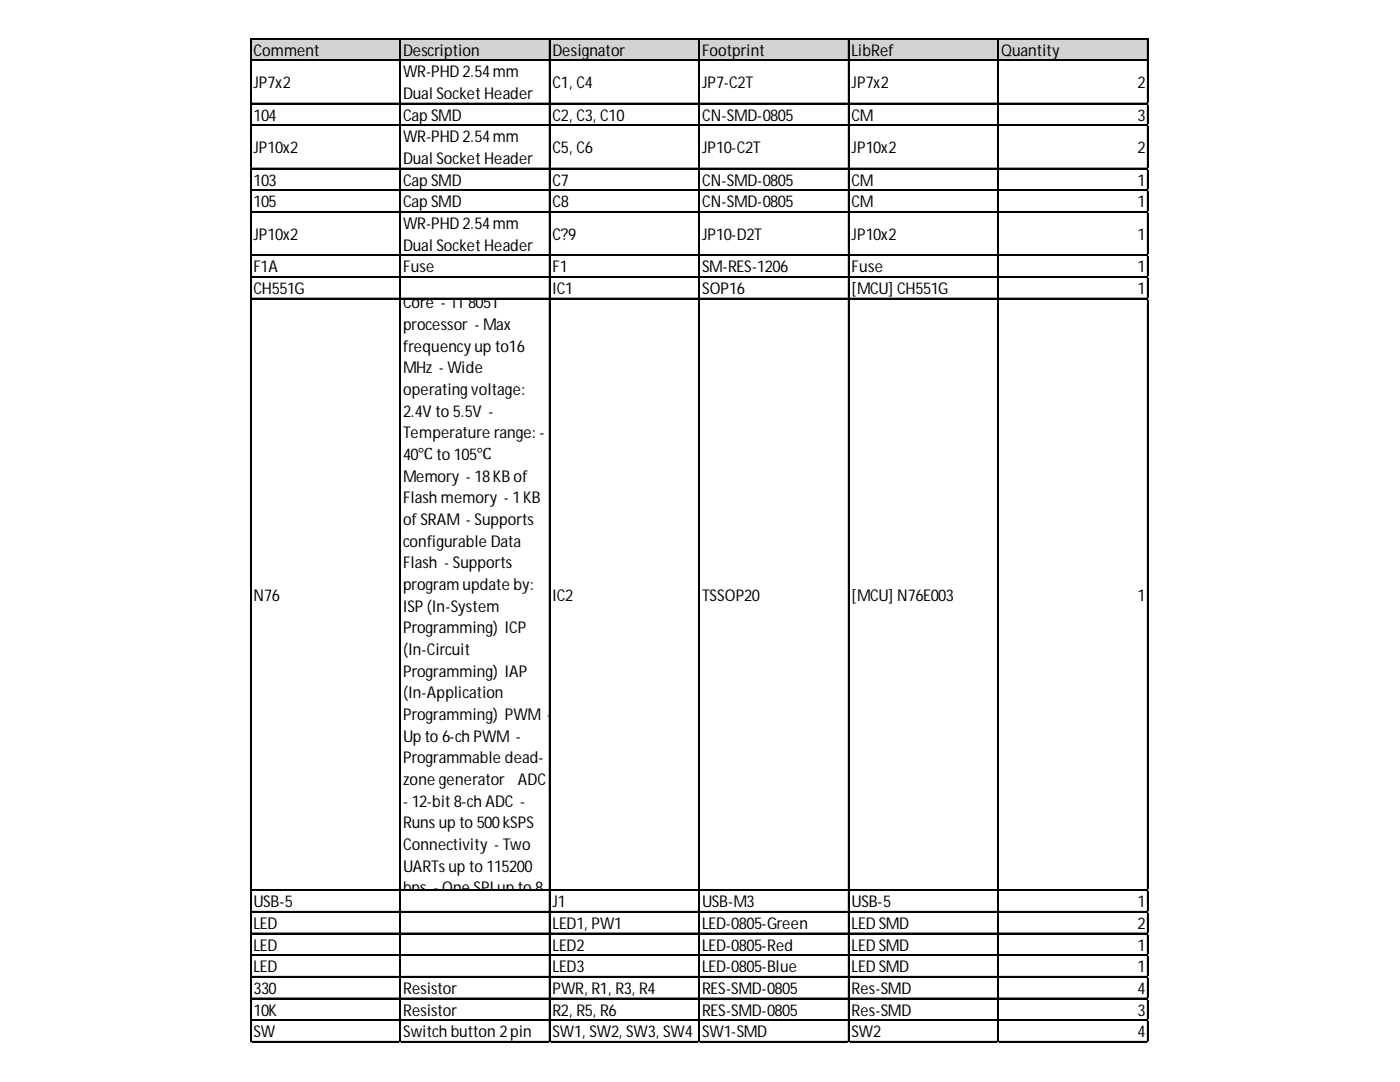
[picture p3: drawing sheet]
<svg xmlns="http://www.w3.org/2000/svg" width="279mm" height="216mm" viewBox="0 0 279 216" stroke-linecap="round" stroke-linejoin="round" font-family="sans-serif">
<defs><g id="words">
<g font-size="3.2">
<text x="50.6" y="11.1">Comment</text>
<text x="80.4" y="11.1">Description</text>
<text x="110.3" y="11.1">Designator</text>
<text x="140.1" y="11.1">Footprint</text>
<text x="170" y="11.1">LibRef</text>
<text x="199.8" y="11.1">Quantity</text>
<text x="50.6" y="17.6">JP7x2</text>
<text x="80.4" y="15.5">WR-PHD 2.54mm</text>
<text x="110.3" y="17.6">C1, C4</text>
<text x="140.1" y="17.6">JP7-C2T</text>
<text x="170" y="17.6">JP7x2</text>
<text x="227" y="17.6">2</text>
<text x="80.4" y="19.8">Dual SocketHeader</text>
<text x="50.6" y="24.1">104</text>
<text x="80.4" y="24.1">Cap SMD</text>
<text x="80.4" y="28.4">WR-PHD 2.54mm</text>
<text x="110.3" y="24.1">C2, C3, C10</text>
<text x="140.1" y="24.1">CN-SMD-0805</text>
<text x="170" y="24.1">CM</text>
<text x="227" y="24.1">3</text>
<text x="50.6" y="30.6">JP10x2</text>
<text x="80.4" y="32.8">Dual SocketHeader</text>
<text x="110.3" y="30.6">C5, C6</text>
<text x="140.1" y="30.6">JP10-C2T</text>
<text x="170" y="30.6">JP10x2</text>
<text x="227" y="30.6">2</text>
<text x="50.6" y="37.1">103</text>
<text x="50.6" y="41.4">105</text>
<text x="80.4" y="37.1">Cap SMD</text>
<text x="80.4" y="41.4">Cap SMD</text>
<text x="110.3" y="37.1">C7</text>
<text x="110.3" y="41.4">C8</text>
<text x="140.1" y="37.1">CN-SMD-0805</text>
<text x="140.1" y="41.4">CN-SMD-0805</text>
<text x="170" y="37.1">CM</text>
<text x="170" y="41.4">CM</text>
<text x="227" y="37.1">1</text>
<text x="227" y="41.4">1</text>
<text x="50.6" y="47.9">JP10x2</text>
<text x="80.4" y="45.7">WR-PHD 2.54mm</text>
<text x="110.3" y="47.9">C?9</text>
<text x="140.1" y="47.9">JP10-D2T</text>
<text x="170" y="47.9">JP10x2</text>
<text x="227" y="47.9">1</text>
<text x="80.4" y="50">Dual SocketHeader</text>
<text x="50.6" y="54.4">F1A</text>
<text x="50.6" y="58.7">CH551G</text>
<text x="80.4" y="54.4">Fuse</text>
<text x="110.3" y="54.4">F1</text>
<text x="110.3" y="58.7">IC1</text>
<text x="140.1" y="54.4">SM-RES-1206</text>
<text x="140.1" y="58.7">SOP16</text>
<text x="170" y="54.4">Fuse</text>
<text x="170" y="58.7">[MCU] CH551G</text>
<text x="227" y="54.4">1</text>
<text x="227" y="58.7">1</text>
<text x="80.4" y="61.5">Core - 1T8051</text>
<text x="80.4" y="65.8">processor - Max</text>
<text x="80.4" y="70.2">frequencyup to16</text>
<text x="80.4" y="74.5">MHz - Wide</text>
<text x="80.4" y="78.8">operatingvoltage:</text>
<text x="80.4" y="83.1">2.4V to 5.5V -</text>
<text x="80.4" y="87.4">Temperature range: -</text>
<text x="80.4" y="91.8">40℃ to 105℃</text>
<text x="80.4" y="96.1">Memory - 18KBof</text>
<text x="80.4" y="100.4">Flash memory - 1KB</text>
<text x="80.4" y="104.7">ofSRAM - Supports</text>
<text x="80.4" y="109.1">configurable Data</text>
<text x="80.4" y="113.4">Flash - Supports</text>
<text x="50.6" y="119.9">N76</text>
<text x="80.4" y="117.7">program update by:</text>
<text x="110.3" y="119.9">IC2</text>
<text x="140.1" y="119.9">TSSOP20</text>
<text x="170" y="119.9">[MCU] N76E003</text>
<text x="227" y="119.9">1</text>
<text x="80.4" y="122">ISP(In-System</text>
<text x="80.4" y="126.4">Programming) ICP</text>
<text x="80.4" y="130.7">(In-Circuit</text>
<text x="80.4" y="135">Programming) IAP</text>
<text x="80.4" y="139.3">(In-Application</text>
<text x="80.4" y="143.7">Programming) PWM -</text>
<text x="80.4" y="148">Up to 6-ch PWM -</text>
<text x="80.4" y="152.3">Programmable dead-</text>
<text x="80.4" y="156.6">zone generator</text>
<text x="80.4" y="161">- 12-bit8-ch ADC -</text>
<text x="103.3" y="156.6">ADC</text>
<text x="80.4" y="165.3">Runsup to 500kSPS</text>
<text x="80.4" y="169.6">Connectivity - Two</text>
<text x="80.4" y="173.9">UARTsup to 115200</text>
<text x="80.4" y="178.2">bps - One SPI up to 8</text>
<text x="50.6" y="181.1">USB-5</text>
<text x="50.6" y="185.4">LED</text>
<text x="110.3" y="181.1">J1</text>
<text x="110.3" y="185.4">LED1, PW1</text>
<text x="140.1" y="181.1">USB-M3</text>
<text x="140.1" y="185.4">LED-0805-Green</text>
<text x="170" y="181.1">USB-5</text>
<text x="170" y="185.4">LED SMD</text>
<text x="227" y="181.1">1</text>
<text x="227" y="185.4">2</text>
<text x="50.6" y="189.7">LED</text>
<text x="110.3" y="189.7">LED2</text>
<text x="140.1" y="189.7">LED-0805-Red</text>
<text x="170" y="189.7">LED SMD</text>
<text x="227" y="189.7">1</text>
<text x="50.6" y="194">LED</text>
<text x="110.3" y="194">LED3</text>
<text x="140.1" y="194">LED-0805-Blue</text>
<text x="170" y="194">LED SMD</text>
<text x="227" y="194">1</text>
<text x="50.6" y="198.4">330</text>
<text x="50.6" y="202.7">10K</text>
<text x="80.4" y="198.4">Resistor</text>
<text x="80.4" y="202.7">Resistor</text>
<text x="110.3" y="198.4">PWR, R1, R3, R4</text>
<text x="110.3" y="202.7">R2, R5, R6</text>
<text x="140.1" y="198.4">RES-SMD-0805</text>
<text x="140.1" y="202.7">RES-SMD-0805</text>
<text x="170" y="198.4">Res-SMD</text>
<text x="170" y="202.7">Res-SMD</text>
<text x="227" y="198.4">4</text>
<text x="227" y="202.7">3</text>
<text x="50.6" y="207">SW</text>
<text x="80.4" y="207">Switch button 2pin</text>
<text x="110.3" y="207">SW1, SW2, SW3, SW4</text>
<text x="140.1" y="207">SW1-SMD</text>
<text x="170" y="207">SW2</text>
<text x="227" y="207">4</text>
</g>
</g></defs>
<path d="M50.1 7.8h179.2v4.4h-179.2z" fill="#d3d3d3"/>
<g fill="none" stroke="#000" stroke-width=".22">
<path d="M49.9 7.6v200.4M50 7.6v200.4M50.2 7.6h179M50.2 7.7h179M50.2 11.9h179M50.2 12h179M79.8 7.8v200.2M79.9 7.8v200.2M109.6 7.8v200.2M109.7 7.8v200.2M139.5 7.8v200.2M139.6 7.8v200.2"/>
<path d="M169.3 7.8v200.2M169.4 7.8v200.2M199.1 7.8v200.2M199.3 7.8v200.2M229 7.8v200.2M229.1 7.8v200.2M50.2 20.6h179M50.2 20.7h179M50.2 24.9h179M50.2 25h179M50.2 33.6h179M50.2 33.7h179"/>
<path d="M50.2 37.9h179M50.2 38h179M50.2 42.2h179M50.2 42.3h179M50.2 50.9h179M50.2 51h179M50.2 55.2h179M50.2 55.3h179M50.2 59.5h179M50.2 59.6h179M50.2 177.5h179M50.2 177.6h179"/>
<path d="M50.2 181.9h179M50.2 182h179M50.2 186.2h179M50.2 186.3h179M50.2 190.5h179M50.2 190.6h179M50.2 194.8h179M50.2 194.9h179M50.2 199.2h179M50.2 199.3h179M50.2 203.5h179M50.2 203.6h179"/>
<path d="M50.2 207.8h179"/>
</g>
<path d="M50.2 207.9h179" fill="none" stroke="#000" stroke-width=".2"/>
<path d="M229.2 20.6h.1" fill="none" stroke="#d4d4d4" stroke-width=".22"/>
<path d="M229.2 20.6l.1 .2z" fill="#d4d4d4"/>
<path d="M229.2 24.9h.1" fill="none" stroke="#d4d4d4" stroke-width=".22"/>
<path d="M229.2 24.9l.1 .2z" fill="#d4d4d4"/>
<path d="M229.2 33.6h.1" fill="none" stroke="#d4d4d4" stroke-width=".22"/>
<path d="M229.2 33.6l.1 .2z" fill="#d4d4d4"/>
<path d="M229.2 37.9h.1" fill="none" stroke="#d4d4d4" stroke-width=".22"/>
<path d="M229.2 37.9l.1 .2z" fill="#d4d4d4"/>
<path d="M229.2 42.2h.1" fill="none" stroke="#d4d4d4" stroke-width=".22"/>
<path d="M229.2 42.2l.1 .2z" fill="#d4d4d4"/>
<path d="M229.2 50.9h.1" fill="none" stroke="#d4d4d4" stroke-width=".22"/>
<path d="M229.2 50.9l.1 .2z" fill="#d4d4d4"/>
<path d="M229.2 55.2h.1" fill="none" stroke="#d4d4d4" stroke-width=".22"/>
<path d="M229.2 55.2l.1 .2z" fill="#d4d4d4"/>
<path d="M229.2 59.5h.1" fill="none" stroke="#d4d4d4" stroke-width=".22"/>
<path d="M229.2 59.5l.1 .2z" fill="#d4d4d4"/>
<path d="M229.2 177.5h.1" fill="none" stroke="#d4d4d4" stroke-width=".22"/>
<path d="M229.2 177.5l.1 .3z" fill="#d4d4d4"/>
<path d="M229.2 181.9h.1" fill="none" stroke="#d4d4d4" stroke-width=".22"/>
<path d="M229.2 181.9l.1 .2z" fill="#d4d4d4"/>
<path d="M229.2 186.2h.1" fill="none" stroke="#d4d4d4" stroke-width=".22"/>
<path d="M229.2 186.2l.1 .2z" fill="#d4d4d4"/>
<path d="M229.2 190.5h.1" fill="none" stroke="#d4d4d4" stroke-width=".22"/>
<path d="M229.2 190.5l.1 .2z" fill="#d4d4d4"/>
<path d="M229.2 194.8h.1" fill="none" stroke="#d4d4d4" stroke-width=".22"/>
<path d="M229.2 194.8l.1 .2z" fill="#d4d4d4"/>
<path d="M229.2 199.2h.1" fill="none" stroke="#d4d4d4" stroke-width=".22"/>
<path d="M229.2 199.2l.1 .2z" fill="#d4d4d4"/>
<path d="M229.2 203.5h.1" fill="none" stroke="#d4d4d4" stroke-width=".22"/>
<path d="M229.2 203.5l.1 .2z" fill="#d4d4d4"/>
<path d="M229.2 207.8h.1" fill="none" stroke="#d4d4d4" stroke-width=".22"/>
<path d="M229.2 207.8l.1 .2z" fill="#d4d4d4"/>
<use href="#words"/>
</svg>
